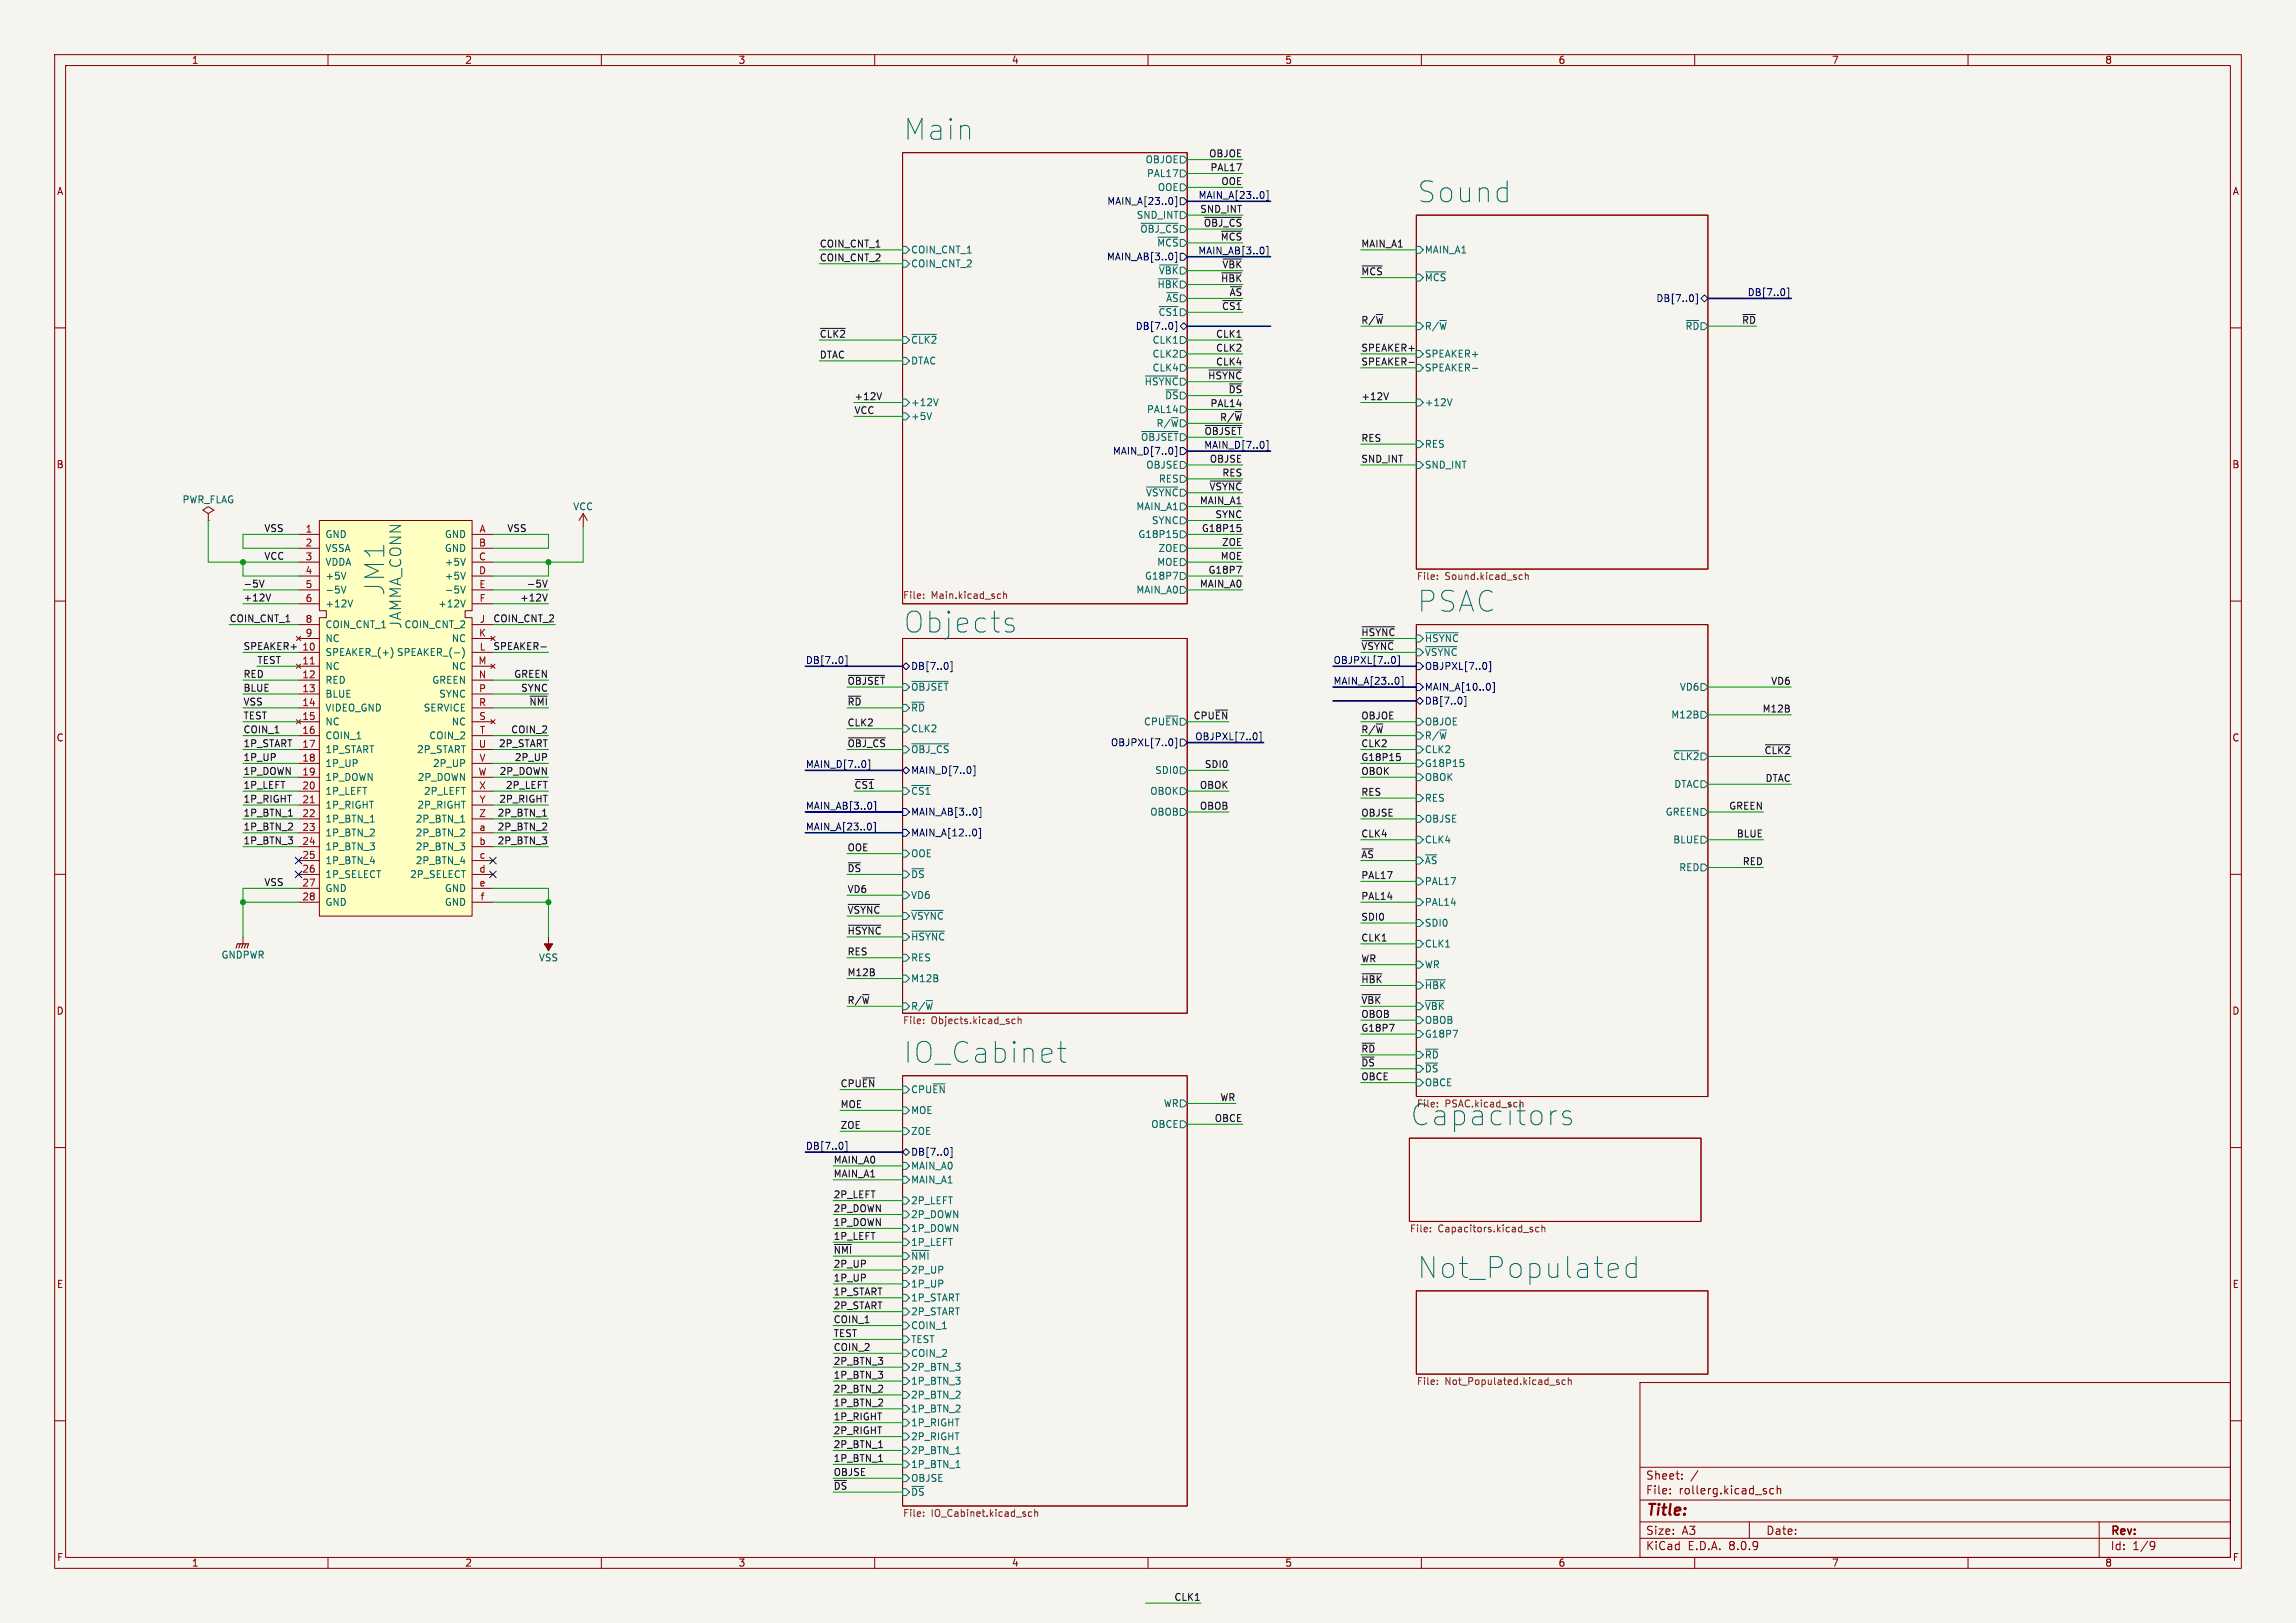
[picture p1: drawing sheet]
<svg xmlns="http://www.w3.org/2000/svg" width="420mm" height="297mm" viewBox="0 0 420 297" stroke-linecap="round" stroke-linejoin="round" font-family="sans-serif">
<defs><g id="words">
<g font-size="5.3" fill="#006464">
<text x="165.1" y="26">Main</text>
<text x="259.1" y="37.4">Sound</text>
<text x="259.1" y="112.3">PSAC</text>
<text x="165.1" y="116.1">Objects</text>
<text x="165.1" y="194.9">IO_Cabinet</text>
<text x="259.1" y="234.2">Not_Populated</text>
</g>
<text font-size="5.3" fill="#725600" x="257.8" y="206.3">Capacitors</text>
<text font-size="4.9" fill="#006464" x="70.6" y="109" transform="rotate(-90 70.6 109)">JM1</text>
<text font-size="2.8" fill="#006464" x="73.6" y="115.1" transform="rotate(-90 73.6 115.1)">JAMMA_CONN</text>
<text font-size="2.8" fill="#840000" x="301" y="277.9">Title:</text>
<g font-size="2.1" fill="#840000">
<text x="301" y="273.7">File:</text>
<text x="301" y="271">Sheet:</text>
<text x="307.1" y="273.7">rollerg.kicad_sch</text>
<text x="301" y="281.1">Size:</text>
<text x="307.6" y="281.1">A3</text>
<text x="323" y="281.1">Date:</text>
<text x="386" y="281.3">Rev:</text>
<text x="301" y="283.9">KiCad</text>
<text x="308.7" y="283.9">E.D.A.</text>
<text x="316.3" y="283.9">8.0.9</text>
<text x="386" y="283.9">Id:</text>
<text x="390.1" y="283.9">1/9</text>
</g>
<g font-size="1.8" fill="#840000">
<text x="35" y="11.9">1</text>
<text x="85" y="11.9">2</text>
<text x="135" y="11.9">3</text>
<text x="185" y="11.9">4</text>
<text x="235" y="11.9">5</text>
<text x="285" y="11.9">6</text>
<text x="335" y="11.9">7</text>
<text x="385" y="11.9">8</text>
<text x="10.3" y="35.9">A</text>
<text x="408.3" y="35.9">A</text>
<text x="10.3" y="85.9">B</text>
<text x="408.2" y="85.9">B</text>
<text x="10.3" y="135.9">C</text>
<text x="408.2" y="135.9">C</text>
<text x="10.3" y="185.9">D</text>
<text x="408.2" y="185.9">D</text>
<text x="10.3" y="235.9">E</text>
<text x="408.3" y="235.9">E</text>
<text x="10.3" y="285.9">F</text>
<text x="35" y="286.9">1</text>
<text x="85" y="286.9">2</text>
<text x="135" y="286.9">3</text>
<text x="185" y="286.9">4</text>
<text x="235" y="286.9">5</text>
<text x="285" y="286.9">6</text>
<text x="335" y="286.9">7</text>
<text x="385" y="286.9">8</text>
<text x="408.3" y="285.9">F</text>
</g>
<g font-size="1.8" fill="#0f0f0f">
<text x="221.1" y="28.9">OBJOE</text>
<text x="221.3" y="31.4">PAL17</text>
<text x="223.3" y="33.9">OOE</text>
<text x="219.4" y="39">SND_INT</text>
<text x="220.1" y="41.6">~{OBJ_CS}</text>
<text x="149.9" y="45.4">COIN_CNT_1</text>
<text x="149.9" y="47.9">COIN_CNT_2</text>
<text x="223.2" y="44.1">~{MCS}</text>
<text x="248.9" y="45.4">MAIN_A1</text>
<text x="223.3" y="51.7">~{HBK}</text>
<text x="223.5" y="49.2">~{VBK}</text>
<text x="248.9" y="50.5">~{MCS}</text>
<text x="223.4" y="56.8">~{CS1}</text>
<text x="224.8" y="54.3">~{AS}</text>
<text x="248.9" y="59.3">R/~{W}</text>
<text x="318.6" y="59.3">~{RD}</text>
<text x="149.9" y="61.9">~{CLK2}</text>
<text x="149.9" y="65.7">DTAC</text>
<text x="222.3" y="61.9">CLK1</text>
<text x="222.3" y="64.4">CLK2</text>
<text x="248.9" y="64.4">SPEAKER+</text>
<text x="220.9" y="69.5">~{HSYNC}</text>
<text x="222.3" y="67">CLK4</text>
<text x="248.9" y="67">SPEAKER-</text>
<text x="156.2" y="73.3">+12V</text>
<text x="156.2" y="75.9">VCC</text>
<text x="221.3" y="74.6">PAL14</text>
<text x="223.1" y="77.1">R/~{W}</text>
<text x="224.6" y="72">~{DS}</text>
<text x="248.9" y="73.3">+12V</text>
<text x="220.2" y="79.7">~{OBJSET}</text>
<text x="248.9" y="80.9">RES</text>
<text x="221.1" y="89.8">~{VSYNC}</text>
<text x="221.2" y="84.7">OBJSE</text>
<text x="223.5" y="87.3">RES</text>
<text x="248.9" y="84.7">SND_INT</text>
<text x="219.4" y="92.4">MAIN_A1</text>
<text x="222.2" y="94.9">SYNC</text>
<text x="48.3" y="97.4">VSS</text>
<text x="92.7" y="97.4">VSS</text>
<text x="219.7" y="97.4">G18P15</text>
<text x="223.4" y="100">ZOE</text>
<text x="44.4" y="107.6">-5V</text>
<text x="48.3" y="102.5">VCC</text>
<text x="96.3" y="107.6">-5V</text>
<text x="219.4" y="107.6">MAIN_A0</text>
<text x="221" y="105.1">G18P7</text>
<text x="223.2" y="102.5">MOE</text>
<text x="41.9" y="114">COIN_CNT_1</text>
<text x="44.4" y="110.1">+12V</text>
<text x="90.1" y="114">COIN_CNT_2</text>
<text x="95" y="110.1">+12V</text>
<text x="44.4" y="119">SPEAKER+</text>
<text x="90.1" y="119">SPEAKER-</text>
<text x="248.9" y="116.5">~{HSYNC}</text>
<text x="248.9" y="119">~{VSYNC}</text>
<text x="44.4" y="124.1">RED</text>
<text x="47" y="121.6">TEST</text>
<text x="94" y="124.1">GREEN</text>
<text x="154.9" y="125.4">~{OBJSET}</text>
<text x="323.9" y="125.4">VD6</text>
<text x="44.4" y="126.7">BLUE</text>
<text x="44.4" y="129.2">VSS</text>
<text x="44.4" y="131.7">TEST</text>
<text x="95.2" y="126.7">SYNC</text>
<text x="96.7" y="129.2">~{NMI}</text>
<text x="154.9" y="129.2">~{RD}</text>
<text x="218.2" y="131.7">CPU~{EN}</text>
<text x="248.9" y="131.7">OBJOE</text>
<text x="322.3" y="130.5">M12B</text>
<text x="44.4" y="136.8">1P_START</text>
<text x="44.4" y="134.3">COIN_1</text>
<text x="91.2" y="136.8">2P_START</text>
<text x="93.4" y="134.3">COIN_2</text>
<text x="154.9" y="133">CLK2</text>
<text x="154.9" y="136.8">~{OBJ_CS}</text>
<text x="248.9" y="134.3">R/~{W}</text>
<text x="248.9" y="136.8">CLK2</text>
<text x="44.4" y="139.4">1P_UP</text>
<text x="44.4" y="141.9">1P_DOWN</text>
<text x="91.3" y="141.9">2P_DOWN</text>
<text x="94.1" y="139.4">2P_UP</text>
<text x="220.3" y="140.6">SDI0</text>
<text x="248.9" y="139.4">G18P15</text>
<text x="248.9" y="141.9">OBOK</text>
<text x="322.7" y="138.1">~{CLK2}</text>
<text x="322.9" y="143.2">DTAC</text>
<text x="44.4" y="149.5">1P_BTN_1</text>
<text x="44.4" y="147">1P_RIGHT</text>
<text x="44.4" y="144.4">1P_LEFT</text>
<text x="90.9" y="149.5">2P_BTN_1</text>
<text x="91.2" y="147">2P_RIGHT</text>
<text x="92.4" y="144.4">2P_LEFT</text>
<text x="156.2" y="144.4">~{CS1}</text>
<text x="219.4" y="144.4">OBOK</text>
<text x="219.4" y="148.2">OBOB</text>
<text x="248.9" y="149.5">OBJSE</text>
<text x="248.9" y="145.7">RES</text>
<text x="316.2" y="148.2">GREEN</text>
<text x="44.4" y="152.1">1P_BTN_2</text>
<text x="44.4" y="154.6">1P_BTN_3</text>
<text x="90.9" y="154.6">2P_BTN_3</text>
<text x="90.9" y="152.1">2P_BTN_2</text>
<text x="154.9" y="155.9">OOE</text>
<text x="248.9" y="153.3">CLK4</text>
<text x="317.6" y="153.3">BLUE</text>
<text x="154.9" y="159.7">~{DS}</text>
<text x="248.9" y="160.9">PAL17</text>
<text x="248.9" y="157.1">~{AS}</text>
<text x="318.7" y="158.4">RED</text>
<text x="48.3" y="162.2">VSS</text>
<text x="154.9" y="167.3">~{VSYNC}</text>
<text x="154.9" y="163.5">VD6</text>
<text x="248.9" y="164.8">PAL14</text>
<text x="154.9" y="171.1">~{HSYNC}</text>
<text x="248.9" y="172.4">CLK1</text>
<text x="248.9" y="168.6">SDI0</text>
<text x="154.9" y="174.9">RES</text>
<text x="154.9" y="178.7">M12B</text>
<text x="248.9" y="180">~{HBK}</text>
<text x="248.9" y="176.2">WR</text>
<text x="154.9" y="183.8">R/~{W}</text>
<text x="248.9" y="183.8">~{VBK}</text>
<text x="248.9" y="188.9">G18P7</text>
<text x="248.9" y="186.3">OBOB</text>
<text x="248.9" y="197.8">OBCE</text>
<text x="248.9" y="192.7">~{RD}</text>
<text x="248.9" y="195.2">~{DS}</text>
<text x="153.7" y="202.9">MOE</text>
<text x="153.7" y="199">CPU~{EN}</text>
<text x="223.1" y="201.6">WR</text>
<text x="153.7" y="206.7">ZOE</text>
<text x="222.1" y="205.4">OBCE</text>
<text x="152.4" y="213">MAIN_A0</text>
<text x="152.4" y="215.6">MAIN_A1</text>
<text x="152.4" y="221.9">2P_DOWN</text>
<text x="152.4" y="219.4">2P_LEFT</text>
<text x="152.4" y="227">1P_LEFT</text>
<text x="152.4" y="224.4">1P_DOWN</text>
<text x="152.4" y="232.1">2P_UP</text>
<text x="152.4" y="229.5">~{NMI}</text>
<text x="152.4" y="239.7">2P_START</text>
<text x="152.4" y="237.1">1P_START</text>
<text x="152.4" y="234.6">1P_UP</text>
<text x="152.4" y="244.8">TEST</text>
<text x="152.4" y="242.2">COIN_1</text>
<text x="152.4" y="247.3">COIN_2</text>
<text x="152.4" y="249.8">2P_BTN_3</text>
<text x="152.4" y="257.5">1P_BTN_2</text>
<text x="152.4" y="254.9">2P_BTN_2</text>
<text x="152.4" y="252.4">1P_BTN_3</text>
<text x="152.4" y="262.5">2P_RIGHT</text>
<text x="152.4" y="260">1P_RIGHT</text>
<text x="152.4" y="265.1">2P_BTN_1</text>
<text x="152.4" y="267.6">1P_BTN_1</text>
<text x="152.4" y="270.2">OBJSE</text>
<text x="152.4" y="272.7">~{DS}</text>
<text x="214.7" y="293">CLK1</text>
</g>
<g font-size="1.8" fill="#006464">
<text x="209.5" y="30.1">OBJOE</text>
<text x="209.7" y="32.6">PAL17</text>
<text x="211.7" y="35.2">OOE</text>
<text x="207.8" y="40.2">SND_INT</text>
<text x="166.6" y="46.6">COIN_CNT_1</text>
<text x="208.5" y="42.8">~{OBJ_CS}</text>
<text x="260.5" y="46.6">MAIN_A1</text>
<text x="166.6" y="49.1">COIN_CNT_2</text>
<text x="211.6" y="52.9">~{HBK}</text>
<text x="211.9" y="50.4">~{VBK}</text>
<text x="260.5" y="51.7">~{MCS}</text>
<text x="213.2" y="55.5">~{AS}</text>
<text x="166.6" y="63.1">~{CLK2}</text>
<text x="210.7" y="65.6">CLK2</text>
<text x="210.7" y="63.1">CLK1</text>
<text x="260.5" y="60.6">R/~{W}</text>
<text x="260.5" y="65.6">SPEAKER+</text>
<text x="308.2" y="60.6">~{RD}</text>
<text x="166.6" y="66.9">DTAC</text>
<text x="209.3" y="70.7">~{HSYNC}</text>
<text x="210.7" y="68.2">CLK4</text>
<text x="260.5" y="68.2">SPEAKER-</text>
<text x="166.6" y="74.5">+12V</text>
<text x="166.6" y="77.1">+5V</text>
<text x="209.7" y="75.8">PAL14</text>
<text x="213" y="73.3">~{DS}</text>
<text x="260.5" y="74.5">+12V</text>
<text x="211.5" y="78.3">R/~{W}</text>
<text x="260.5" y="82.1">RES</text>
<text x="209.6" y="86">OBJSE</text>
<text x="211.9" y="88.5">RES</text>
<text x="260.5" y="86">SND_INT</text>
<text x="33.3" y="92.3">PWR_FLAG</text>
<text x="104.8" y="93.6">VCC</text>
<text x="207.8" y="93.6">MAIN_A1</text>
<text x="209.5" y="91">~{VSYNC}</text>
<text x="59.4" y="98.7">GND</text>
<text x="59.4" y="101.2">VSSA</text>
<text x="81.3" y="98.7">GND</text>
<text x="81.3" y="101.2">GND</text>
<text x="208.1" y="98.7">G18P15</text>
<text x="210.6" y="96.1">SYNC</text>
<text x="211.8" y="101.2">ZOE</text>
<text x="59.4" y="103.7">VDDA</text>
<text x="59.4" y="106.3">+5V</text>
<text x="81.3" y="103.7">+5V</text>
<text x="81.3" y="106.3">+5V</text>
<text x="209.3" y="106.3">G18P7</text>
<text x="211.6" y="103.7">MOE</text>
<text x="59.4" y="108.8">-5V</text>
<text x="59.4" y="111.4">+12V</text>
<text x="80.1" y="111.4">+12V</text>
<text x="81.3" y="108.8">-5V</text>
<text x="207.8" y="108.8">MAIN_A0</text>
<text x="59.4" y="115.2">COIN_CNT_1</text>
<text x="59.4" y="117.7">NC</text>
<text x="73.9" y="115.2">COIN_CNT_2</text>
<text x="82.5" y="117.7">NC</text>
<text x="260.5" y="117.7">~{HSYNC}</text>
<text x="59.4" y="120.2">SPEAKER_(+)</text>
<text x="59.4" y="122.8">NC</text>
<text x="59.4" y="125.3">RED</text>
<text x="72.5" y="120.2">SPEAKER_(-)</text>
<text x="79" y="125.3">GREEN</text>
<text x="82.5" y="122.8">NC</text>
<text x="59.4" y="127.9">BLUE</text>
<text x="59.4" y="130.4">VIDEO_GND</text>
<text x="77.4" y="130.4">SERVICE</text>
<text x="80.2" y="127.9">SYNC</text>
<text x="166.6" y="126.6">~{OBJSET}</text>
<text x="166.6" y="130.4">~{RD}</text>
<text x="305.6" y="131.7">M12B</text>
<text x="307.2" y="126.6">VD6</text>
<text x="59.4" y="132.9">NC</text>
<text x="59.4" y="135.5">COIN_1</text>
<text x="78.4" y="135.5">COIN_2</text>
<text x="82.5" y="132.9">NC</text>
<text x="166.6" y="134.2">CLK2</text>
<text x="209.2" y="132.9">CPU~{EN}</text>
<text x="260.5" y="132.9">OBJOE</text>
<text x="260.5" y="135.5">R/~{W}</text>
<text x="59.4" y="138">1P_START</text>
<text x="59.4" y="140.6">1P_UP</text>
<text x="59.4" y="143.1">1P_DOWN</text>
<text x="76.2" y="138">2P_START</text>
<text x="76.3" y="143.1">2P_DOWN</text>
<text x="79.1" y="140.6">2P_UP</text>
<text x="166.6" y="138">~{OBJ_CS}</text>
<text x="211.2" y="141.8">SDI0</text>
<text x="260.5" y="138">CLK2</text>
<text x="260.5" y="143.1">OBOK</text>
<text x="260.5" y="140.6">G18P15</text>
<text x="306" y="139.3">~{CLK2}</text>
<text x="59.4" y="145.6">1P_LEFT</text>
<text x="59.4" y="148.2">1P_RIGHT</text>
<text x="76.3" y="148.2">2P_RIGHT</text>
<text x="77.5" y="145.6">2P_LEFT</text>
<text x="166.6" y="145.6">~{CS1}</text>
<text x="210.3" y="145.6">OBOK</text>
<text x="210.3" y="149.5">OBOB</text>
<text x="260.5" y="146.9">RES</text>
<text x="304.6" y="149.5">GREEN</text>
<text x="306.2" y="144.4">DTAC</text>
<text x="59.4" y="150.7">1P_BTN_1</text>
<text x="59.4" y="153.3">1P_BTN_2</text>
<text x="59.4" y="155.8">1P_BTN_3</text>
<text x="75.9" y="150.7">2P_BTN_1</text>
<text x="75.9" y="153.3">2P_BTN_2</text>
<text x="75.9" y="155.8">2P_BTN_3</text>
<text x="260.5" y="150.7">OBJSE</text>
<text x="260.5" y="154.5">CLK4</text>
<text x="306" y="154.5">BLUE</text>
<text x="59.4" y="158.3">1P_BTN_4</text>
<text x="59.4" y="160.9">1P_SELECT</text>
<text x="74.9" y="160.9">2P_SELECT</text>
<text x="75.9" y="158.3">2P_BTN_4</text>
<text x="166.6" y="157.1">OOE</text>
<text x="166.6" y="160.9">~{DS}</text>
<text x="260.5" y="158.3">~{AS}</text>
<text x="307.1" y="159.6">RED</text>
<text x="59.4" y="163.4">GND</text>
<text x="59.4" y="166">GND</text>
<text x="81.3" y="163.4">GND</text>
<text x="81.3" y="166">GND</text>
<text x="166.6" y="164.7">VD6</text>
<text x="260.5" y="162.2">PAL17</text>
<text x="260.5" y="166">PAL14</text>
<text x="166.6" y="168.5">~{VSYNC}</text>
<text x="166.6" y="172.3">~{HSYNC}</text>
<text x="260.5" y="169.8">SDI0</text>
<text x="260.5" y="173.6">CLK1</text>
<text x="40.4" y="175.6">GNDPWR</text>
<text x="98.5" y="176.1">VSS</text>
<text x="166.6" y="176.1">RES</text>
<text x="166.6" y="179.9">M12B</text>
<text x="260.5" y="177.4">WR</text>
<text x="166.6" y="185">R/~{W}</text>
<text x="260.5" y="181.2">~{HBK}</text>
<text x="260.5" y="185">~{VBK}</text>
<text x="260.5" y="187.6">OBOB</text>
<text x="260.5" y="190.1">G18P7</text>
<text x="260.5" y="193.9">~{RD}</text>
<text x="260.5" y="196.4">~{DS}</text>
<text x="166.6" y="200.3">CPU~{EN}</text>
<text x="212.8" y="202.8">WR</text>
<text x="260.5" y="199">OBCE</text>
<text x="166.6" y="204.1">MOE</text>
<text x="166.6" y="207.9">ZOE</text>
<text x="210.5" y="206.6">OBCE</text>
<text x="166.6" y="214.2">MAIN_A0</text>
<text x="166.6" y="216.8">MAIN_A1</text>
<text x="166.6" y="220.6">2P_LEFT</text>
<text x="166.6" y="223.1">2P_DOWN</text>
<text x="166.6" y="225.7">1P_DOWN</text>
<text x="166.6" y="228.2">1P_LEFT</text>
<text x="166.6" y="230.7">~{NMI}</text>
<text x="166.6" y="233.3">2P_UP</text>
<text x="166.6" y="235.8">1P_UP</text>
<text x="166.6" y="238.4">1P_START</text>
<text x="166.6" y="240.9">2P_START</text>
<text x="166.6" y="243.4">COIN_1</text>
<text x="166.6" y="246">TEST</text>
<text x="166.6" y="248.5">COIN_2</text>
<text x="166.6" y="251.1">2P_BTN_3</text>
<text x="166.6" y="253.6">1P_BTN_3</text>
<text x="166.6" y="256.1">2P_BTN_2</text>
<text x="166.6" y="258.7">1P_BTN_2</text>
<text x="166.6" y="261.2">1P_RIGHT</text>
<text x="166.6" y="263.8">2P_RIGHT</text>
<text x="166.6" y="266.3">2P_BTN_1</text>
<text x="166.6" y="268.8">1P_BTN_1</text>
<text x="166.6" y="271.4">OBJSE</text>
<text x="166.6" y="273.9">~{DS}</text>
</g>
<g font-size="1.8" fill="#000084">
<text x="202.4" y="37.7">MAIN_A[23..0]</text>
<text x="219.1" y="36.5">MAIN_A[23..0]</text>
<text x="202.4" y="47.9">MAIN_AB[3..0]</text>
<text x="211.6" y="45.3">~{MCS}</text>
<text x="219.1" y="46.6">MAIN_AB[3..0]</text>
<text x="211.8" y="58">~{CS1}</text>
<text x="302.9" y="55.5">DB[7..0]</text>
<text x="319.6" y="54.3">DB[7..0]</text>
<text x="207.6" y="60.6">DB[7..0]</text>
<text x="203.5" y="83.4">MAIN_D[7..0]</text>
<text x="208.6" y="80.9">~{OBJSET}</text>
<text x="220.2" y="82.2">MAIN_D[7..0]</text>
<text x="147.3" y="121.6">DB[7..0]</text>
<text x="166.6" y="122.8">DB[7..0]</text>
<text x="243.8" y="125.4">MAIN_A[23..0]</text>
<text x="243.8" y="121.6">OBJPXL[7..0]</text>
<text x="260.5" y="120.2">~{VSYNC}</text>
<text x="260.5" y="122.8">OBJPXL[7..0]</text>
<text x="260.5" y="126.6">MAIN_A[10..0]</text>
<text x="260.5" y="129.1">DB[7..0]</text>
<text x="203.1" y="136.8">OBJPXL[7..0]</text>
<text x="218.5" y="135.5">OBJPXL[7..0]</text>
<text x="147.3" y="140.6">MAIN_D[7..0]</text>
<text x="166.6" y="141.8">MAIN_D[7..0]</text>
<text x="147.3" y="148.2">MAIN_AB[3..0]</text>
<text x="166.6" y="149.5">MAIN_AB[3..0]</text>
<text x="147.3" y="152.1">MAIN_A[23..0]</text>
<text x="166.6" y="153.3">MAIN_A[12..0]</text>
<text x="147.3" y="210.5">DB[7..0]</text>
<text x="166.6" y="211.7">DB[7..0]</text>
</g>
<g font-size="1.8" fill="#a90000">
<text x="55.8" y="97.5">1</text>
<text x="55.8" y="100.1">2</text>
<text x="87.5" y="100.1">B</text>
<text x="87.6" y="97.5">A</text>
<text x="55.8" y="102.6">3</text>
<text x="55.8" y="105.2">4</text>
<text x="55.8" y="107.7">5</text>
<text x="87.5" y="102.6">C</text>
<text x="87.5" y="105.2">D</text>
<text x="87.6" y="107.7">E</text>
<text x="55.8" y="110.2">6</text>
<text x="87.6" y="110.2">F</text>
<text x="55.2" y="119.1">10</text>
<text x="55.8" y="114">8</text>
<text x="55.8" y="116.6">9</text>
<text x="87.5" y="116.6">K</text>
<text x="87.6" y="119.1">L</text>
<text x="87.7" y="114">J</text>
<text x="55.2" y="121.7">11</text>
<text x="55.2" y="124.2">12</text>
<text x="87.4" y="121.7">M</text>
<text x="87.5" y="124.2">N</text>
<text x="55.2" y="126.7">13</text>
<text x="55.2" y="129.3">14</text>
<text x="55.2" y="131.8">15</text>
<text x="87.5" y="126.7">P</text>
<text x="87.5" y="129.3">R</text>
<text x="87.6" y="131.8">S</text>
<text x="55.2" y="134.4">16</text>
<text x="55.2" y="136.9">17</text>
<text x="87.5" y="136.9">U</text>
<text x="87.7" y="134.4">T</text>
<text x="55.2" y="139.4">18</text>
<text x="55.2" y="142">19</text>
<text x="87.4" y="142">W</text>
<text x="87.6" y="139.4">V</text>
<text x="55.2" y="144.5">20</text>
<text x="55.2" y="147.1">21</text>
<text x="55.2" y="149.6">22</text>
<text x="87.6" y="144.5">X</text>
<text x="87.6" y="149.6">Z</text>
<text x="87.6" y="147.1">Y</text>
<text x="55.2" y="152.1">23</text>
<text x="55.2" y="154.7">24</text>
<text x="87.6" y="152.1">a</text>
<text x="87.6" y="154.7">b</text>
<text x="55.2" y="157.2">25</text>
<text x="55.2" y="159.8">26</text>
<text x="87.6" y="159.8">d</text>
<text x="87.6" y="157.2">c</text>
<text x="55.2" y="162.3">27</text>
<text x="55.2" y="164.8">28</text>
<text x="87.6" y="162.3">e</text>
<text x="87.8" y="164.8">f</text>
</g>
<g font-size="1.8" fill="#725600">
<text x="259.1" y="106.5">File:</text>
<text x="264.3" y="106.5">Sound.kicad_sch</text>
<text x="165.1" y="109.9">File:</text>
<text x="170.3" y="109.9">Main.kicad_sch</text>
<text x="165.1" y="187.7">File:</text>
<text x="170.3" y="187.7">Objects.kicad_sch</text>
<text x="259.1" y="203">File:</text>
<text x="264.3" y="203">PSAC.kicad_sch</text>
<text x="257.8" y="225.8">File:</text>
<text x="263" y="225.8">Capacitors.kicad_sch</text>
<text x="259.1" y="253.8">File:</text>
<text x="264.3" y="253.8">Not_Populated.kicad_sch</text>
<text x="165.1" y="277.9">File:</text>
<text x="170.3" y="277.9">IO_Cabinet.kicad_sch</text>
</g>
</g></defs>
<path d="M0 0h420v297h-420z" fill="#f5f4ef" stroke="#f5f4ef" stroke-width=".18"/>
<g fill="none" stroke="#840000" stroke-width=".18">
<path d="M10 10h400v277h-400zM12 12h396v273h-396zM60 10v2M110 10v2M160 10v2M210 10v2M260 10v2M310 10v2M360 10v2M165.1 27.9h52.1v82.6h-52.1zM259.1 39.4h53.3v64.7h-53.3zM10 60h2"/>
<path d="M408 60h2M10 110h2M165.1 116.8h52.1v68.6h-52.1zM259.1 114.3h53.3v86.4h-53.3zM408 110h2M10 160h2M408 160h2M165.1 196.9h52.1v78.7h-52.1zM10 210h2M257.8 208.3h53.3v15.2h-53.3zM408 210h2M259.1 236.2h53.3v15.3h-53.3z"/>
<path d="M300 253h108v32h-108zM10 260h2M300 278.5h108M300 274.5h108M300 268.5h108M305.5 273.2v.2M305.5 272.5v.1M307.7 270.5v.2M307.7 269.8v.1M310.6 269.1l-1.3 1.9M320 278.5v3M324.4 272.5l-.4-.1-.3 .3v.4l.2 .2h.5"/>
<path d="M325.1 272.5l.2-.1 .4 .1v.9M325.1 271.9v1.5M384 278.5v6.5M408 260h2M60 285v2M110 285v2M160 285v2M210 285v2M260 285v2M300 281.5h108M310 285v2M360 285v2"/>
<path d="M393.6 282.1l.5 .1a.99 .99 0 0 1-.4 1.4h-.3M394.2 282.7l-.3 .3h-.3"/>
</g>
<g fill="none" stroke="#006464" stroke-width=".18">
<path d="M215.9 33.7h.6l.7 .6-.7 .6h-.6zM215.9 38.7h.6l.7 .7-.7 .6h-.6zM215.9 31.1h.6l.7 .7-.7 .6h-.6zM215.9 28.6h.6l.7 .6-.7 .6h-.6zM165.1 45.1h.6l.7 .6-.7 .7h-.6zM165.1 47.6h.6l.7 .7-.7 .6h-.6zM208.7 40.9h6.8M211.8 43.4h3.7M211.9 51h3.6M212 56.1h3.5M212.1 48.5h3.4M259.1 50.2h.6l.6 .6-.6 .6h-.6z"/>
<path d="M259.1 59.1h.6l.6 .6-.6 .6h-.6zM259.1 45.1h.6l.6 .6-.6 .7h-.6zM260.8 49.8h3.6M308.4 58.6h2.3M165.1 61.6h.6l.7 .6-.7 .7h-.6zM165.1 65.4h.6l.7 .6-.7 .7h-.6zM165.1 73h.6l.7 .7-.7 .6h-.6zM165.1 75.6h.6l.7 .6-.7 .6h-.6zM166.8 61.2h4.5M170.4 75.5l-.4 1.3M171.6 73l-.4 1.2M208.8 79h6.7"/>
<path d="M209.5 68.8h6M215.9 74.3h.6l.7 .6-.7 .7h-.6zM215.9 64.1h.6l.7 .7-.7 .6h-.6zM215.9 61.6h.6l.7 .6-.7 .7h-.6zM215.9 66.7h.6l.7 .6-.7 .6h-.6zM259.1 64.1h.6l.6 .7-.6 .6h-.6zM259.1 66.7h.6l.6 .6-.6 .6h-.6zM259.1 73h.6l.6 .7-.6 .6h-.6zM265.6 73l-.4 1.2M269.3 67.4h1M209.7 89.1h5.8M214.7 97.1h.6"/>
<path d="M215.1 97.6l.3 .2v.3l-.3 .3M215.9 84.5h.6l.7 .6-.7 .6h-.6zM215.9 87h.6l.7 .6-.7 .7h-.6zM215.9 92.1h.6l.7 .6-.7 .6h-.6zM215.9 94.6h.6l.7 .7-.7 .6h-.6zM215.9 97.2h.6l.7 .6-.7 .6h-.6zM215.9 99.7h.6l.7 .6-.7 .7h-.6zM259.1 80.6h.6l.6 .7-.6 .6h-.6zM259.1 84.5h.6l.6 .6-.6 .6h-.6zM184.4 114.4h.6l.3 .2 .2 .5-.2 .4-.3 .2h-.8M184.4 113.1h.6l.3 .2M214.6 104.7h.8l-.5 1.3"/>
<path d="M215.9 102.2h.6l.7 .7-.7 .6h-.6zM215.9 104.8h.6l.7 .6-.7 .6h-.6zM215.9 107.3h.6l.7 .7-.7 .6h-.6zM259.1 118.7h.6l.6 .7-.6 .6h-.6zM259.1 116.2h.6l.6 .6-.6 .7h-.6zM260.8 118.3h5.7M260.8 115.8h5.9M165.1 125.1h.6l.7 .6-.7 .7h-.6zM165.1 128.9h.6l.7 .6-.7 .7h-.6zM165.1 132.7h.6l.7 .7-.7 .6h-.6zM165.1 136.5h.6l.7 .7-.7 .6h-.6zM166.8 124.7h6.6"/>
<path d="M166.8 128.5h2.3M166.8 136.1h6.7M259.1 131.4h.6l.6 .7-.6 .6h-.6zM259.1 134h.6l.6 .6-.6 .7h-.6zM259.1 136.5h.6l.6 .7-.6 .6h-.6zM259.1 139.1h.6l.6 .6-.6 .6h-.6zM267.1 139h.6M267.5 139.5l.3 .2v.3l-.3 .3M306.2 137.4h4.5M311.1 125.1h.7l.6 .6-.6 .7h-.7zM311.1 130.2h.7l.6 .6-.6 .6h-.7zM165.1 144.1h.6l.7 .7-.7 .6h-.6z"/>
<path d="M165.1 155.6h.6l.7 .6-.7 .6h-.6zM165.1 159.4h.6l.7 .6-.7 .7h-.6zM166.8 143.7h3.4M215.9 140.3h.6l.7 .7-.7 .6h-.6zM215.9 144.1h.6l.7 .7-.7 .6h-.6zM215.9 148h.6l.7 .6-.7 .6h-.6zM259.1 141.6h.6l.6 .6-.6 .7h-.6zM259.1 145.4h.6l.6 .7-.6 .6h-.6zM259.1 149.2h.6l.6 .7-.6 .6h-.6zM259.1 153h.6l.6 .7-.6 .6h-.6zM259.1 156.8h.6l.6 .7-.6 .6h-.6zM311.1 142.9h.7l.6 .6-.6 .6h-.7z"/>
<path d="M311.1 148h.7l.6 .6-.6 .6h-.7zM311.1 153h.7l.6 .7-.6 .6h-.7zM311.1 158.1h.7l.6 .7-.6 .6h-.7zM165.1 163.2h.6l.7 .6-.7 .7h-.6zM165.1 167h.6l.7 .6-.7 .7h-.6zM165.1 170.8h.6l.7 .7-.7 .6h-.6zM165.1 174.6h.6l.7 .7-.7 .6h-.6zM165.1 178.4h.6l.7 .7-.7 .6h-.6zM166.8 166.6h5.7M166.8 170.4h6M259.1 160.7h.6l.6 .6-.6 .6h-.6zM259.1 164.5h.6l.6 .6-.6 .6h-.6z"/>
<path d="M259.1 168.3h.6l.6 .6-.6 .6h-.6zM259.1 172.1h.6l.6 .6-.6 .7h-.6zM259.1 175.9h.6l.6 .6-.6 .7h-.6zM259.1 179.7h.6l.6 .6-.6 .7h-.6zM260.8 179.3h3.6M165.1 198.8h.6l.7 .6-.7 .6h-.6zM165.1 183.5h.6l.7 .7-.7 .6h-.6zM193.5 191.9h1.5M194 190.6v3.2l.2 .4 .8 .2M259.1 183.5h.6l.6 .7-.6 .6h-.6zM259.1 186.1h.6l.6 .6-.6 .6h-.6zM259.1 188.6h.6l.6 .6-.6 .7h-.6z"/>
<path d="M259.1 192.4h.6l.6 .6-.6 .7h-.6zM259.1 194.9h.6l.6 .7-.6 .6h-.6zM259.1 197.5h.6l.6 .6-.6 .7h-.6zM260.8 183.1h3.3M260.8 192h2.3M265.8 188.5h.8l-.5 1.3M165.1 202.6h.6l.7 .6-.7 .6h-.6zM165.1 206.4h.6l.7 .6-.7 .6h-.6zM165.1 215.3h.6l.7 .6-.7 .6h-.6zM165.1 219.1h.6l.7 .6-.7 .6h-.6zM165.1 212.7h.6l.7 .7-.7 .6h-.6zM215.9 201.3h.6l.7 .6-.7 .7h-.6z"/>
<path d="M215.9 205.1h.6l.7 .6-.7 .7h-.6zM287.3 203.5l-.4-.2h-.5l-.4 .2-.2 .3 .2 .6 1.3 .3 .2 .4-.2 .5-.4 .2h-.7l-.4-.2M165.1 221.6h.6l.7 .6-.7 .7h-.6zM165.1 224.2h.6l.7 .6-.7 .6h-.6zM165.1 226.7h.6l.7 .6-.7 .7h-.6zM165.1 229.2h.6l.7 .7-.7 .6h-.6zM165.1 231.8h.6l.7 .6-.7 .6h-.6zM165.1 234.3h.6l.7 .6-.7 .7h-.6zM165.1 236.9h.6l.7 .6-.7 .6h-.6zM165.1 239.4h.6l.7 .6-.7 .7h-.6zM166.8 228.8h3.1M295.5 231.2l.3 .2 .2 .7-1.8 .4"/>
<path d="M295.8 233.6l-.3 .2M299.3 230v3.8M299.3 231.4l-.4-.2h-.7l-.6 .4-.1 .3v1.1l.3 .6 .4 .2h.7l.4-.2M165.1 241.9h.6l.7 .7-.7 .6h-.6zM165.1 244.5h.6l.7 .6-.7 .6h-.6zM165.1 247h.6l.7 .6-.7 .7h-.6zM165.1 249.6h.6l.7 .6-.7 .6h-.6zM165.1 252.1h.6l.7 .6-.7 .7h-.6zM165.1 254.6h.6l.7 .7-.7 .6h-.6zM165.1 257.2h.6l.7 .6-.7 .6h-.6zM165.1 259.7h.6l.7 .6-.7 .7h-.6zM165.1 262.3h.6l.7 .6-.7 .6h-.6z"/>
<path d="M165.1 264.8h.6l.7 .6-.7 .7h-.6zM165.1 267.3h.6l.7 .7-.7 .6h-.6zM165.1 269.9h.6l.7 .6-.7 .6h-.6zM165.1 272.4h.6l.7 .6-.7 .7h-.6zM174.9 266h.7M174.9 268.5h.7"/>
</g>
<g fill="none" stroke="#725600" stroke-width=".18">
<path d="M168.9 108.7v.2M168.9 109.4v.1M182.9 108.7h.1M183 109.5h-.1M183.6 108.3v1.2M183.6 108.8l.2-.1h.3v.8M262.9 105.3v.1M262.9 105.9v.1M278.1 105.2l.4 .1M278.5 106h-.4M279 105.3l.2-.1 .3 .1 .1 .7M279 104.8v1.2"/>
<path d="M168.9 186.5v.2M168.9 187.2v.1M185.2 187.2l.1 .1h.4M185.7 186.5h-.4l-.1 .1M186.2 186.6l.2-.1h.3l.1 .8M186.2 186.1v1.2M261.7 225.3v.1M261.7 224.6v.2M280.2 225l.2 .2-.2 .2M280.2 224.6h.1M281.5 224.6h-.4l-.2 .2 .1 .6h.5M282 224.7l.2-.1h.3l.1 .8"/>
<path d="M282 224.2v1.2M262.9 253.2v.2M262.9 252.6v.1M284.8 252.9l.4 .2v.2l-.4 .1M284.8 252.6h.4M286.3 252.6l-.3-.1-.3 .3 .1 .5h.5M286.9 252.6l.2-.1 .3 .1v.8M286.9 252.1v1.3M168.9 277.4v.1M168.9 276.7v.1M188.1 277.3l.3 .2 .3-.1M188.7 276.7h-.3l-.3 .2"/>
<path d="M189.3 276.8l.2-.1h.3v.8M189.3 276.2v1.3"/>
</g>
<g fill="none" stroke="#000084" stroke-width=".18">
<path d="M214.4 36.3l.1 .3-.1 .7M214.9 36h.3v1.8h-.3M215.9 36.2h.6l.7 .6-.7 .7h-.6zM215.2 46.2v1.8h-.3M215.2 58.9v1.8h-.3M215.9 46.4h.6l.7 .6-.7 .6h-.6zM215.9 59.7l.6-.6 .7 .6-.7 .6zM310.2 53.8h.3v1.8h-.3M311.1 54.6l.7-.6 .6 .6-.6 .6zM215.2 81.7v1.9h-.3M215.9 81.9h.6l.7 .7-.7 .6h-.6zM165.1 121.9l.6-.6 .7 .6-.7 .7z"/>
<path d="M173.9 121.1h.3v1.8h-.3M214.2 135.2a.79 .79 0 0 1 0 1.3M214.9 135.1h.3v1.8h-.3M215.9 135.3h.6l.7 .6-.7 .6h-.6zM259.1 125.1h.6l.6 .6-.6 .7h-.6zM259.1 128.3l.6-.7 .6 .7-.6 .6zM259.1 121.3h.6l.6 .6-.6 .7h-.6zM268.1 127.5v1.8h-.3M271.6 121.2a.79 .79 0 0 1 0 1.3M272.4 121.1h.3v1.8h-.3M272.5 125.2l.1 .3-.1 .7M273 124.9h.3v1.8h-.3"/>
<path d="M165.1 148h.6l.7 .6-.7 .6h-.6zM165.1 151.8h.6l.7 .6-.7 .6h-.6zM165.1 141l.6-.7 .7 .7-.7 .6zM178 140.2h.3v1.8h-.3M178.5 151.8l.1 .4-.1 .7M179.1 151.6h.3v1.8h-.3M179.1 147.8h.3v1.8h-.3M165.1 210.8l.6-.6 .7 .6-.7 .7zM173.9 210h.3v1.8h-.3"/>
</g>
<path d="M58.4 95.3h28v16.5h-1.3v1.2h1.3v54.6h-28v-54.6h1.3v-1.2h-1.3z" fill="#ffffc2"/>
<g fill="none" stroke="#840000" stroke-width=".18">
<path d="M38.1 94l1-.7-1-.6-1 .6 1 .7v1.3M38.1 95.3h.1M54.6 97.8h3.8M58.4 95.3h28v16.5h-1.3v1.2h1.3v54.6h-28v-54.6h1.3v-1.2h-1.3zM86.4 97.8h3.8M106.7 94l-.8 1.3M106.7 94v2.5M106.7 94l.7 1.3M54.2 116.5l.8 .7M54.6 119.4h3.8M54.6 100.3h3.8M54.6 102.9h3.8"/>
<path d="M54.6 105.4h3.8M54.6 108h3.8M54.6 110.5h3.8M54.6 114.3h3.8M54.6 116.8h3.8M55 116.5l-.8 .7M86.4 119.4h3.8M86.4 100.3h3.8M86.4 102.9h3.8M86.4 105.4h3.8M86.4 108h3.8M86.4 110.5h3.8"/>
<path d="M86.4 114.3h3.8M86.4 116.8h3.8M89.8 116.5l.8 .7M90.6 116.5l-.8 .7M54.2 121.5l.8 .8M54.2 131.7l.8 .8M54.6 121.9h3.8M54.6 124.5h3.8M54.6 127h3.8M54.6 129.5h3.8M54.6 132.1h3.8M54.6 134.6h3.8"/>
<path d="M54.6 137.2h3.8M54.6 139.7h3.8M55 121.5l-.8 .8M55 131.7l-.8 .8M86.4 121.9h3.8M86.4 124.5h3.8M86.4 127h3.8M86.4 129.5h3.8M86.4 132.1h3.8M86.4 134.6h3.8M86.4 137.2h3.8M86.4 139.7h3.8"/>
<path d="M89.8 121.5l.8 .8M89.8 131.7l.8 .8M90.6 121.5l-.8 .8M90.6 131.7l-.8 .8M54.6 142.2h3.8M54.6 144.8h3.8M54.6 147.3h3.8M54.6 149.9h3.8M54.6 152.4h3.8M54.6 154.9h3.8M54.6 157.5h3.8M86.4 142.2h3.8"/>
<path d="M86.4 144.8h3.8M86.4 147.3h3.8M86.4 149.9h3.8M86.4 152.4h3.8M86.4 154.9h3.8M86.4 157.5h3.8M44.4 171.5v1.2M54.6 160h3.8M54.6 162.6h3.8M54.6 165.1h3.8M86.4 160h3.8M86.4 162.6h3.8"/>
<path d="M86.4 165.1h3.8M100.3 171.5v2.5"/>
</g>
<path d="M62.4 107.3l.5 1.2 .4-1.2M63.3 104.7l-.4 1.3M64.5 109.8l-.4 1.3M71.5 118.5a1.46 1.46 0 0 1 0 1.9M84.3 107.3l.4 1.2 .4-1.2M84.6 118.5a1.46 1.46 0 0 1 0 1.9M85.1 102.2l-.4 1.2M85.1 104.7l-.4 1.3M85.1 109.8l-.4 1.3M67.8 150.4h.7M84.3 150.4h.7" fill="none" stroke="#006464" stroke-width=".18"/>
<path d="M56.8 121.5h.7M56.8 146.9h.7" fill="none" stroke="#a90000" stroke-width=".18"/>
<path d="M43.2 173.5l.2-.8h2.1l-.3 .8M43.9 172.7l-.2 .8M44.4 172.7l-.2 .8M45 172.7l-.3 .8" fill="none" stroke="#840000" stroke-width=".2"/>
<path d="M99.6 172.7h1.5l-.8 1.3z" fill="#840000" stroke="#840000" stroke-width=".18"/>
<g fill="none" stroke="#0f0f0f" stroke-width=".18">
<path d="M220.3 39.8h6.8M223.4 42.3h3.7M223.5 49.9h3.6M223.7 55h3.4M223.7 47.4h3.4M249.1 48.7h3.7M150.1 60.1h4.5M161.3 71.9l-.5 1.2M220.5 77.9h6.6M221.1 67.7h6M254 71.9l-.4 1.2M257.7 66.3h1"/>
<path d="M221.4 88h5.7M226.3 96h.6M226.7 96.5l.3 .2v.3l-.3 .3M47.5 106.2l.4 1.2 .4-1.2M49.5 108.7l-.4 1.3M99 118.4h.9M99.3 106.2l.4 1.2 .4-1.2M100.1 108.7l-.4 1.3M226.2 103.6h.8l-.5 1.3M249.1 114.7h6M249.1 117.2h5.8M97 127.4h3.1"/>
<path d="M155.2 135h6.7M155.2 123.6h6.6M255.5 137.9h.6M255.9 138.4l.3 .2v.3l-.3 .3M322.9 136.3h4.5M52.8 149.3h.7M99.3 149.3h.7M156.4 142.6h3.5M155.2 165.5h5.7M155.2 169.3h5.9M249.1 178.2h3.7M249.1 182h3.4"/>
<path d="M254.2 187.4h.8l-.5 1.3M152.6 227.7h3.2M160.7 264.9h.8M160.7 267.5h.8"/>
</g>
<g fill="none" stroke="#000084" stroke-width=".18">
<path d="M231.1 35.2l.1 .3-.1 .7M231.6 34.9h.3v1.8h-.3M231.6 45.1h.3v1.8h-.3M326.9 52.7h.3v1.8h-.3M231.6 80.6h.3v1.9h-.3M154.6 120h.3v1.8h-.3M158.8 139.1h.3v1.8h-.3M229.6 134.1a.79 .79 0 0 1 0 1.3M230.4 134h.3v1.8h-.3M254.9 120.1a.79 .79 0 0 1 0 1.3M255.7 120h.3v1.8h-.3M255.8 124.1l.1 .3-.1 .7"/>
<path d="M256.3 123.8h.3v1.8h-.3M54 156.9l1.2 1.2M54 159.4l1.2 1.2M55.2 156.9l-1.2 1.2M55.2 159.4l-1.2 1.2M89.6 156.9l1.2 1.2M89.6 159.4l1.2 1.2M90.8 156.9l-1.2 1.2M90.8 159.4l-1.2 1.2M159.3 150.7l.1 .4-.1 .7M159.8 150.5h.3v1.8h-.3M159.9 146.7h.3v1.8h-.3"/>
<path d="M154.6 208.9h.3v1.8h-.3"/>
</g>
<g fill="none" stroke="#000084" stroke-width=".3">
<path d="M217.2 36.8h15.2M217.2 47h15.2M217.2 59.7h15.2M312.4 54.6h15.3M217.2 82.6h15.2M147.3 121.9h17.8M217.2 135.9h13.9M243.8 125.7h15.3M243.8 121.9h15.3M243.8 128.3h15.3M147.3 152.4h17.8M147.3 141h17.8"/>
<path d="M147.3 148.6h17.8M147.3 210.8h17.8"/>
</g>
<g fill="none" stroke="#009600" stroke-width=".18">
<path d="M217.2 31.8h10.1M217.2 29.2h10.1M217.2 39.4h10.1M217.2 34.3h10.1M149.9 45.7h15.2M149.9 48.3h15.2M217.2 54.6h10.1M217.2 49.5h10.1M217.2 52.1h10.1M217.2 41.9h10.1M217.2 57.2h10.1M217.2 44.5h10.1"/>
<path d="M248.9 59.7h10.2M248.9 45.7h10.2M248.9 50.8h10.2M312.4 59.7h8.9M149.9 62.2h15.2M149.9 66h15.2M156.2 73.7h8.9M156.2 76.2h8.9M217.2 74.9h10.1M217.2 69.9h10.1M217.2 72.4h10.1M217.2 62.2h10.1"/>
<path d="M217.2 64.8h10.1M217.2 77.5h10.1M217.2 67.3h10.1M248.9 64.8h10.2M248.9 73.7h10.2M248.9 67.3h10.2M38.1 95.3v7.6h16.5M54.6 97.8h-10.2v2.5h10.2M90.2 97.8h10.1v2.5h-10.1M106.7 96.5v6.4h-16.5M217.2 80h10.1M217.2 85.1h10.1"/>
<path d="M217.2 92.7h10.1M217.2 95.3h10.1M217.2 97.8h10.1M217.2 90.2h10.1M217.2 87.6h10.1M248.9 85.1h10.2M248.9 81.3h10.2M41.9 114.3h12.7M44.4 119.4h10.2M44.4 108h10.2M44.4 102.9v2.5h10.2M44.4 110.5h10.2"/>
<path d="M90.2 119.4h10.1M90.2 108h10.1M90.2 114.3h11.4M90.2 110.5h10.1M100.3 102.9v2.5h-10.1M217.2 108h10.1M217.2 105.4h10.1M217.2 102.9h10.1M217.2 100.3h10.1M248.9 119.4h10.2M248.9 116.8h10.2M44.4 134.6h10.2"/>
<path d="M44.4 139.7h10.2M44.4 137.2h10.2M44.4 129.5h10.2M44.4 124.5h10.2M44.4 132.1h10.2M44.4 127h10.2M47 121.9h7.6M90.2 134.6h10.1M90.2 139.7h10.1M90.2 137.2h10.1M90.2 129.5h10.1M90.2 124.5h10.1"/>
<path d="M90.2 127h10.1M154.9 133.4h10.2M154.9 137.2h10.2M154.9 125.7h10.2M154.9 129.5h10.2M217.2 132.1h7.6M248.9 134.6h10.2M248.9 139.7h10.2M248.9 137.2h10.2M248.9 132.1h10.2M312.4 125.7h15.3M312.4 138.4h15.3"/>
<path d="M312.4 130.8h15.3M44.4 144.8h10.2M44.4 149.9h10.2M44.4 152.4h10.2M44.4 147.3h10.2M44.4 154.9h10.2M44.4 142.2h10.2M90.2 144.8h10.1M90.2 149.9h10.1M90.2 152.4h10.1M90.2 147.3h10.1M90.2 154.9h10.1"/>
<path d="M90.2 142.2h10.1M154.9 156.2h10.2M156.2 144.8h8.9M217.2 148.6h7.6M217.2 144.8h7.6M217.2 141h7.6M248.9 153.7h10.2M248.9 149.9h10.2M248.9 142.2h10.2M248.9 146.1h10.2M248.9 157.5h10.2M312.4 148.6h10.2"/>
<path d="M312.4 158.8h10.2M312.4 153.7h10.2M312.4 143.5h15.3M44.4 165.1h10.2M54.6 162.6h-10.2v8.9M90.2 162.6h10.1v8.9M90.2 165.1h10.1M154.9 163.8h10.2M154.9 171.5h10.2M154.9 167.6h10.2M154.9 160h10.2M154.9 175.3h10.2"/>
<path d="M154.9 179.1h10.2M248.9 165.1h10.2M248.9 161.3h10.2M248.9 176.5h10.2M248.9 172.7h10.2M248.9 168.9h10.2M153.7 199.4h11.4M154.9 184.2h10.2M248.9 184.2h10.2M248.9 180.3h10.2M248.9 186.7h10.2M248.9 193h10.2"/>
<path d="M248.9 189.2h10.2M248.9 195.6h10.2M248.9 198.1h10.2M152.4 213.4h12.7M152.4 215.9h12.7M152.4 219.7h12.7M153.7 203.2h11.4M153.7 207h11.4M217.2 205.7h10.1M217.2 201.9h8.9M152.4 234.9h12.7M152.4 232.4h12.7"/>
<path d="M152.4 237.5h12.7M152.4 229.9h12.7M152.4 222.2h12.7M152.4 227.3h12.7M152.4 224.8h12.7M152.4 255.3h12.7M152.4 257.8h12.7M152.4 247.6h12.7M152.4 252.7h12.7M152.4 250.2h12.7M152.4 245.1h12.7M152.4 242.6h12.7"/>
<path d="M152.4 240h12.7M152.4 273h12.7M152.4 268h12.7M152.4 270.5h12.7M152.4 265.4h12.7M152.4 260.3h12.7M152.4 262.9h12.7M209.5 293.4h10.2"/>
</g>
<g fill="#009600" stroke="#009600" stroke-width=".18">
<circle cx="100.3" cy="102.9" r=".46"/>
<circle cx="44.4" cy="102.9" r=".46"/>
<circle cx="100.3" cy="165.1" r=".46"/>
<circle cx="44.4" cy="165.1" r=".46"/>
</g>
<use href="#words"/>
</svg>
